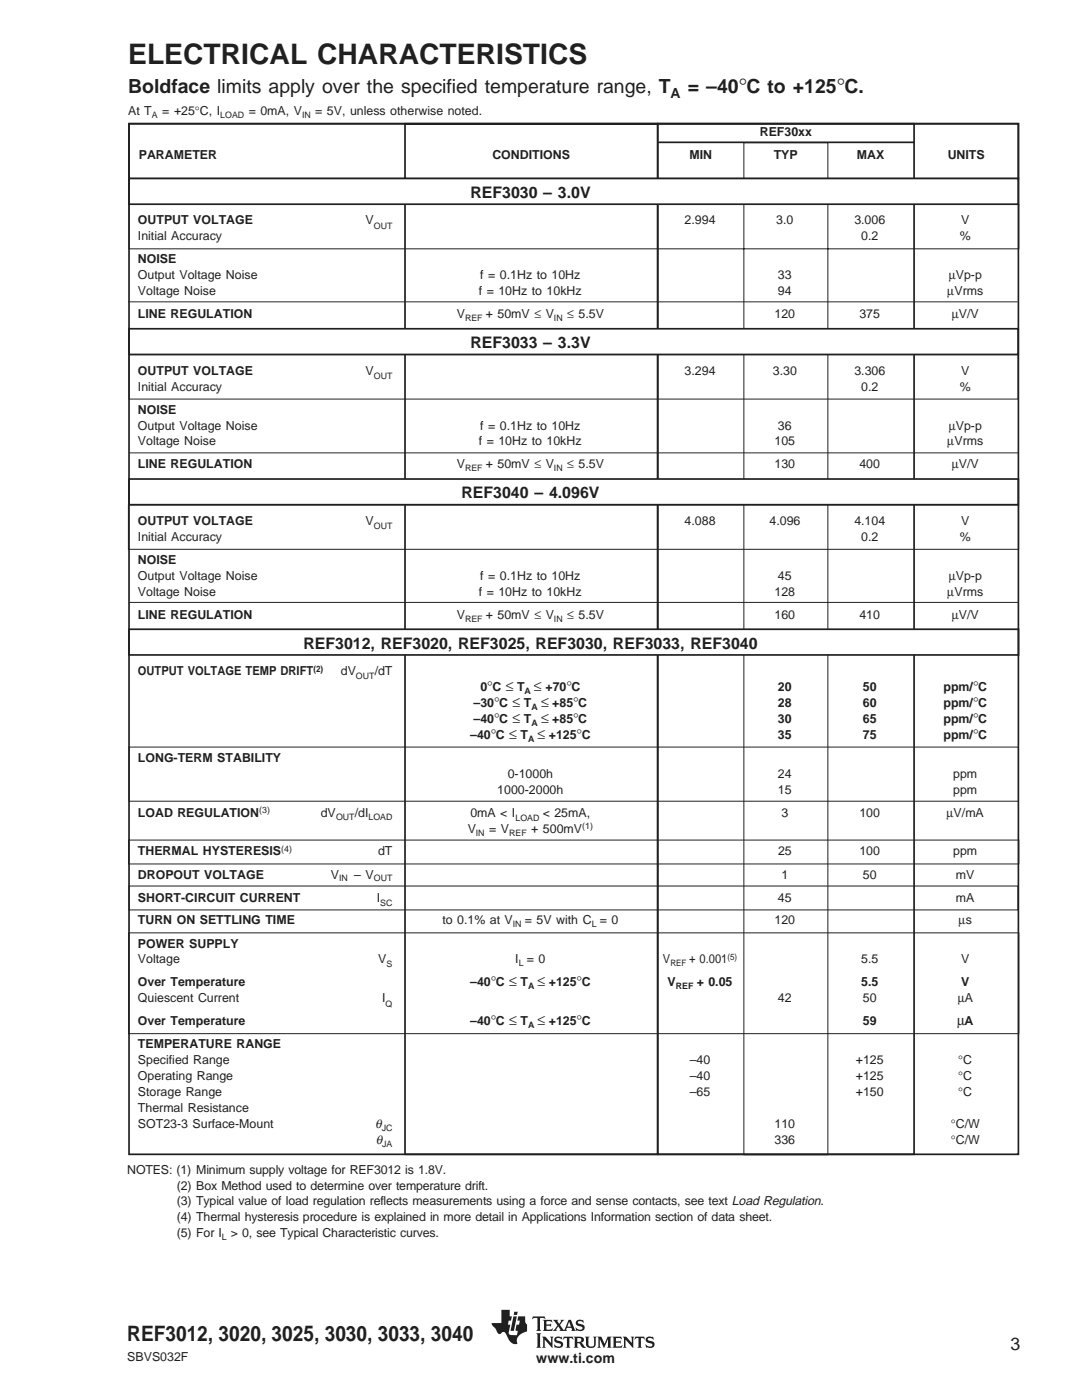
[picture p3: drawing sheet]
<svg xmlns="http://www.w3.org/2000/svg" width="216mm" height="279mm" viewBox="0 0 216 279" stroke-linecap="round" stroke-linejoin="round" font-family="sans-serif">
<defs><g id="words">
<text font-size="5.6" fill="#231f20" x="25.6" y="12.7">ELECTRICAL CHARACTERISTICS</text>
<text font-size="4.2" fill="#231f20" x="25.4" y="267.7">REF3012, 3020, 3025, 3030, 3033, 3040</text>
<g font-size="3.9" fill="#231f20">
<text x="25.6" y="18.6">Boldface limits apply over the specified temperature range, T</text>
<text x="137.3" y="18.6">= –40°C to +125°C.</text>
</g>
<text font-size="3.5" fill="#231f20" x="201.6" y="269.3">3</text>
<g font-size="3.2" fill="#231f20">
<text x="93.9" y="39.5">REF3030 – 3.0V</text>
<text x="93.9" y="69.5">REF3033 – 3.3V</text>
<text x="92.1" y="99.5">REF3040 – 4.096V</text>
<text x="60.5" y="129.5">REF3012, REF3020, REF3025, REF3030, REF3033, REF3040</text>
</g>
<g font-size="2.8" fill="#231f20">
<text x="133.8" y="19.5">A</text>
<text x="97.2" y="137.9">°</text>
<text x="100.9" y="137.9">≤</text>
<text x="106.6" y="137.9">≤</text>
<text x="113" y="137.9">°</text>
<text x="194.2" y="137.9">°</text>
<text x="98.6" y="141.1">°</text>
<text x="102.3" y="141.1">≤</text>
<text x="107.9" y="141.1">≤</text>
<text x="114.4" y="141.1">°</text>
<text x="194.2" y="141.1">°</text>
<text x="97.9" y="147.4">°</text>
<text x="98.6" y="144.3">°</text>
<text x="101.6" y="147.4">≤</text>
<text x="102.3" y="144.3">≤</text>
<text x="107.3" y="147.4">≤</text>
<text x="107.9" y="144.3">≤</text>
<text x="114.4" y="144.3">°</text>
<text x="115.1" y="147.4">°</text>
<text x="194.2" y="144.3">°</text>
<text x="194.2" y="147.4">°</text>
<text x="97.9" y="196.8">°</text>
<text x="101.6" y="196.8">≤</text>
<text x="107.3" y="196.8">≤</text>
<text x="115.1" y="196.8">°</text>
<text x="97.9" y="204.6">°</text>
<text x="101.6" y="204.6">≤</text>
<text x="107.3" y="204.6">≤</text>
<text x="115.1" y="204.6">°</text>
<text x="191" y="204.6">µ</text>
<text x="107" y="272">www.ti.com</text>
</g>
<g font-size="2.5" fill="#231f20">
<text x="25.6" y="22.9">At T</text>
<text x="32.4" y="22.9">= +25°C, I</text>
<text x="49.6" y="22.9">= 0mA, V</text>
<text x="62.9" y="22.9">= 5V, unless otherwise noted.</text>
<text x="151.6" y="27.2">REF30xx</text>
<text x="27.7" y="31.7">PARAMETER</text>
<text x="98.3" y="31.7">CONDITIONS</text>
<text x="137.6" y="31.7">MIN</text>
<text x="154.4" y="31.7">TYP</text>
<text x="171" y="31.7">MAX</text>
<text x="189.1" y="31.7">UNITS</text>
<text x="27.5" y="44.8">OUTPUT VOLTAGE</text>
<text x="27.5" y="48">Initial Accuracy</text>
<text x="72.9" y="44.8">V</text>
<text x="136.6" y="44.8">2.994</text>
<text x="154.9" y="44.8">3.0</text>
<text x="170.5" y="44.8">3.006</text>
<text x="171.8" y="48">0.2</text>
<text x="191.5" y="48">%</text>
<text x="191.8" y="44.8">V</text>
<text x="27.5" y="52.6">NOISE</text>
<text x="27.5" y="58.9">Voltage Noise</text>
<text x="27.5" y="55.8">Output Voltage Noise</text>
<text x="95.5" y="58.9">f = 10Hz to 10kHz</text>
<text x="95.8" y="55.8">f = 0.1Hz to 10Hz</text>
<text x="155.2" y="58.9">94</text>
<text x="155.2" y="55.8">33</text>
<text x="189" y="58.9">µVrms</text>
<text x="189.3" y="55.8">µVp-p</text>
<text x="27.5" y="63.5">LINE REGULATION</text>
<text x="91.1" y="63.5">V</text>
<text x="96.9" y="63.5">+ 50mV ≤ V</text>
<text x="113.2" y="63.5">≤ 5.5V</text>
<text x="154.6" y="63.5">120</text>
<text x="171.5" y="63.5">375</text>
<text x="189.9" y="63.5">µV/V</text>
<text x="27.5" y="74.8">OUTPUT VOLTAGE</text>
<text x="27.5" y="78">Initial Accuracy</text>
<text x="72.9" y="74.8">V</text>
<text x="136.6" y="74.8">3.294</text>
<text x="154.2" y="74.8">3.30</text>
<text x="170.5" y="74.8">3.306</text>
<text x="171.8" y="78">0.2</text>
<text x="191.5" y="78">%</text>
<text x="191.8" y="74.8">V</text>
<text x="27.5" y="82.5">NOISE</text>
<text x="27.5" y="88.9">Voltage Noise</text>
<text x="27.5" y="85.7">Output Voltage Noise</text>
<text x="95.5" y="88.9">f = 10Hz to 10kHz</text>
<text x="95.8" y="85.7">f = 0.1Hz to 10Hz</text>
<text x="154.5" y="88.9">105</text>
<text x="155.2" y="85.7">36</text>
<text x="189" y="88.9">µVrms</text>
<text x="189.3" y="85.7">µVp-p</text>
<text x="27.5" y="93.5">LINE REGULATION</text>
<text x="91.1" y="93.5">V</text>
<text x="96.9" y="93.5">+ 50mV ≤ V</text>
<text x="113.2" y="93.5">≤ 5.5V</text>
<text x="154.6" y="93.5">130</text>
<text x="171.5" y="93.5">400</text>
<text x="189.9" y="93.5">µV/V</text>
<text x="27.5" y="104.8">OUTPUT VOLTAGE</text>
<text x="27.5" y="107.9">Initial Accuracy</text>
<text x="72.9" y="104.8">V</text>
<text x="136.6" y="104.8">4.088</text>
<text x="153.5" y="104.8">4.096</text>
<text x="170.5" y="104.8">4.104</text>
<text x="171.8" y="107.9">0.2</text>
<text x="191.5" y="107.9">%</text>
<text x="191.8" y="104.8">V</text>
<text x="27.5" y="112.5">NOISE</text>
<text x="27.5" y="118.9">Voltage Noise</text>
<text x="27.5" y="115.7">Output Voltage Noise</text>
<text x="95.5" y="118.9">f = 10Hz to 10kHz</text>
<text x="95.8" y="115.7">f = 0.1Hz to 10Hz</text>
<text x="154.5" y="118.9">128</text>
<text x="155.2" y="115.7">45</text>
<text x="189" y="118.9">µVrms</text>
<text x="189.3" y="115.7">µVp-p</text>
<text x="27.5" y="123.5">LINE REGULATION</text>
<text x="91.1" y="123.5">V</text>
<text x="96.9" y="123.5">+ 50mV ≤ V</text>
<text x="113.2" y="123.5">≤ 5.5V</text>
<text x="154.6" y="123.5">160</text>
<text x="171.5" y="123.5">410</text>
<text x="189.9" y="123.5">µV/V</text>
<text x="27.5" y="134.7">OUTPUT VOLTAGE TEMP DRIFT</text>
<text x="68" y="134.7">dV</text>
<text x="74.8" y="134.7">/dT</text>
<text x="95.9" y="137.9">0 C</text>
<text x="103.2" y="137.9">T</text>
<text x="108.8" y="137.9">+70 C</text>
<text x="155.2" y="137.9">20</text>
<text x="172.2" y="137.9">50</text>
<text x="188.3" y="137.9">ppm/ C</text>
<text x="94.5" y="141.1">–30 C</text>
<text x="104.5" y="141.1">T</text>
<text x="110.2" y="141.1">+85 C</text>
<text x="155.2" y="141.1">28</text>
<text x="172.2" y="141.1">60</text>
<text x="188.3" y="141.1">ppm/ C</text>
<text x="93.8" y="147.4">–40 C</text>
<text x="94.5" y="144.3">–40 C</text>
<text x="103.8" y="147.4">T</text>
<text x="104.5" y="144.3">T</text>
<text x="109.5" y="147.4">+125 C</text>
<text x="110.2" y="144.3">+85 C</text>
<text x="155.2" y="147.4">35</text>
<text x="155.2" y="144.3">30</text>
<text x="172.2" y="147.4">75</text>
<text x="172.2" y="144.3">65</text>
<text x="188.3" y="147.4">ppm/ C</text>
<text x="188.3" y="144.3">ppm/ C</text>
<text x="27.5" y="152.1">LONG-TERM STABILITY</text>
<text x="101.3" y="155.2">0-1000h</text>
<text x="155.2" y="155.2">24</text>
<text x="190.2" y="155.2">ppm</text>
<text x="99.2" y="158.4">1000-2000h</text>
<text x="155.2" y="158.4">15</text>
<text x="190.2" y="158.4">ppm</text>
<text x="27.5" y="163">LOAD REGULATION</text>
<text x="64" y="163">dV</text>
<text x="70.8" y="163">/dI</text>
<text x="93.3" y="166.2">V</text>
<text x="93.9" y="163">0mA &lt; I</text>
<text x="97.6" y="166.2">= V</text>
<text x="106" y="166.2">+ 500mV</text>
<text x="108.3" y="163">&lt; 25mA,</text>
<text x="155.9" y="163">3</text>
<text x="171.5" y="163">100</text>
<text x="188.9" y="163">µV/mA</text>
<text x="27.5" y="170.7">THERMAL HYSTERESIS</text>
<text x="75.4" y="170.7">dT</text>
<text x="155.2" y="170.7">25</text>
<text x="171.5" y="170.7">100</text>
<text x="190.2" y="170.7">ppm</text>
<text x="27.5" y="175.3">DROPOUT VOLTAGE</text>
<text x="27.5" y="179.9">SHORT-CIRCUIT CURRENT</text>
<text x="66" y="175.3">V</text>
<text x="70.7" y="175.3">– V</text>
<text x="75.2" y="179.9">I</text>
<text x="155.2" y="179.9">45</text>
<text x="156" y="175.3">1</text>
<text x="172.2" y="175.3">50</text>
<text x="190.8" y="179.9">mA</text>
<text x="190.8" y="175.3">mV</text>
<text x="27.5" y="184.5">TURN ON SETTLING TIME</text>
<text x="88.3" y="184.5">to 0.1% at V</text>
<text x="104.7" y="184.5">= 5V with C = 0</text>
<text x="154.6" y="184.5">120</text>
<text x="191.3" y="184.5">µs</text>
<text x="27.5" y="189.1">POWER SUPPLY</text>
<text x="27.5" y="192.3">Voltage</text>
<text x="27.5" y="196.8">Over Temperature</text>
<text x="75.5" y="192.3">V</text>
<text x="93.8" y="196.8">–40 C</text>
<text x="102.8" y="192.3">I = 0</text>
<text x="103.8" y="196.8">T</text>
<text x="109.5" y="196.8">+125 C</text>
<text x="132.3" y="192.3">V</text>
<text x="133.2" y="196.8">V</text>
<text x="137.5" y="192.3">+ 0.001</text>
<text x="139" y="196.8">+ 0.05</text>
<text x="171.8" y="192.3">5.5</text>
<text x="171.8" y="196.8">5.5</text>
<text x="191.8" y="196.8">V</text>
<text x="191.8" y="192.3">V</text>
<text x="27.5" y="200">Quiescent Current</text>
<text x="76.2" y="200">I</text>
<text x="155.2" y="200">42</text>
<text x="172.2" y="200">50</text>
<text x="191.1" y="200">µA</text>
<text x="27.5" y="209.2">TEMPERATURE RANGE</text>
<text x="27.5" y="204.6">Over Temperature</text>
<text x="93.8" y="204.6">–40 C</text>
<text x="103.8" y="204.6">T</text>
<text x="109.5" y="204.6">+125 C</text>
<text x="172.2" y="204.6">59</text>
<text x="192.4" y="204.6">A</text>
<text x="27.5" y="212.4">Specified Range</text>
<text x="27.5" y="215.6">Operating Range</text>
<text x="137.6" y="212.4">–40</text>
<text x="137.6" y="215.6">–40</text>
<text x="170.8" y="212.4">+125</text>
<text x="170.8" y="215.6">+125</text>
<text x="191.2" y="212.4">°C</text>
<text x="191.2" y="215.6">°C</text>
<text x="27.5" y="218.7">Storage Range</text>
<text x="27.5" y="221.9">Thermal Resistance</text>
<text x="137.6" y="218.7">–65</text>
<text x="170.8" y="218.7">+150</text>
<text x="191.2" y="218.7">°C</text>
<text x="27.5" y="225.1">SOT23-3 Surface-Mount</text>
<text x="74.9" y="225.1">θ</text>
<text x="154.6" y="225.1">110</text>
<text x="189.7" y="225.1">°C/W</text>
<text x="75" y="228.3">θ</text>
<text x="154.6" y="228.3">336</text>
<text x="189.7" y="228.3">°C/W</text>
<text x="25.4" y="234.2">NOTES: (1) Minimum supply voltage for REF3012 is 1.8V.</text>
<text x="35.3" y="237.4">(2) Box Method used to determine over temperature drift.</text>
<text x="35.3" y="243.8">(4) Thermal hysteresis procedure is explained in more detail in Applications Information section of data sheet.</text>
<text x="35.3" y="240.6">(3) Typical value of load regulation reflects measurements using a force and sense contacts, see text Load Regulation.</text>
<text x="35.3" y="246.9">(5) For I</text>
<text x="46.1" y="246.9">&gt; 0, see Typical Characteristic curves.</text>
<text x="25.4" y="271.6">SBVS032F</text>
</g>
<g font-size="1.8" fill="#231f20">
<text x="30.3" y="23.5">A</text>
<text x="43.9" y="23.5">LOAD</text>
<text x="60.3" y="23.5">IN</text>
<text x="74.6" y="45.6">OUT</text>
<text x="92.8" y="64.1">REF</text>
<text x="110.5" y="64.1">IN</text>
<text x="74.6" y="75.6">OUT</text>
<text x="92.8" y="94.1">REF</text>
<text x="110.5" y="94.1">IN</text>
<text x="74.6" y="105.6">OUT</text>
<text x="92.8" y="124">REF</text>
<text x="110.5" y="124">IN</text>
<text x="62.5" y="134.1">(2)</text>
<text x="71" y="135.6">OUT</text>
<text x="104.6" y="138.5">A</text>
<text x="106" y="141.7">A</text>
<text x="105.4" y="148">A</text>
<text x="106" y="144.9">A</text>
<text x="51.7" y="162.3">(3)</text>
<text x="67.1" y="163.6">OUT</text>
<text x="73.5" y="163.6">LOAD</text>
<text x="95" y="166.8">IN</text>
<text x="101.6" y="166.8">REF</text>
<text x="102.9" y="163.8">LOAD</text>
<text x="116.2" y="165.4">(1)</text>
<text x="56.1" y="170.1">(4)</text>
<text x="67.6" y="175.9">IN</text>
<text x="74.6" y="175.9">OUT</text>
<text x="75.9" y="180.8">SC</text>
<text x="102.3" y="185.1">IN</text>
<text x="118.1" y="185.1">L</text>
<text x="145.2" y="191.6">(5)</text>
<text x="77.1" y="193.1">S</text>
<text x="103.5" y="192.8">L</text>
<text x="105.4" y="197.4">A</text>
<text x="133.8" y="192.8">REF</text>
<text x="134.9" y="197.4">REF</text>
<text x="76.9" y="200.9">Q</text>
<text x="105.4" y="205.2">A</text>
<text x="76.2" y="225.6">JC</text>
<text x="76.2" y="228.8">JA</text>
<text x="44.3" y="247.5">L</text>
</g>
</g></defs>
<g fill="#231f20">
<path d="M106.3 262.7l-.1 .6 .3-.3 .7 .1v2.2l-.2 .3h1l-.3-.3v-2.1l.1-.2h.5l.5 .3-.1-.6zM108.3 263.4l.2 .3v1.7l-.2 .2h1.8l.2-.5-.4 .2h-.9v-.7h.7l.3 .2v-.7l-.3 .2h-.7v-.6h.7l.5 .2-.1-.5zM110.3 263.4l.9 1.1-.9 1.1h.8l-.1-.2 .4-.7 .4 .7-.2 .2h1.5l-.1-.1 .1-.5h.9l.1 .4-.1 .2h.9l-1-2.2h-.5l-.9 2.1-.8-1.1 .9-1h-.8l.2 .2-.4 .6-.4-.6 .2-.2zM113.6 263.8l.3 1h-.7zM115 263.6l-.1 .5 .1 .3 1.2 .6v.2l-.4 .2-.4-.1-.6-.3 .2 .6h.4a.95 .95 0 0 0 1.3-.5l-.2-.6-.9-.3a.3 .3 0 0 1-.3-.4 .3 .3 0 0 1 .5-.2l.7 .4-.2-.6-.1 .1-.6-.1zM107 266.1l.2 .3v2.2l-.2 .4h1l-.2-.2v-2.5l.2-.2zM108.2 266.8l.2 .2v1.7l-.2 .3h.7l-.2-.3v-1.4l1.5 1.7v-1.9l.2-.3h-.7l.2 .2 .1 1-1.2-1.2zM110.8 266.9l-.2 .4v.4l.4 .3 .8 .2 .1 .3-.2 .2h-.4l-.7-.4 .1 .7 1.3-.1 .3-.4v-.5l-.4-.3-.8-.2-.1-.3 .2-.2h.3l.7 .4-.2-.6-.1 .1-.7-.2zM112.5 266.8l-.1 .6 .2-.3h.5v1.7l-.2 .2h.9l-.2-.3v-1.6h.5l.3 .3-.1-.6zM114.5 266.8l.2 .2v1.8l-.2 .2h.9l-.2-.3v-.6h.4l.7 .9h.6l-1-1 .4-.2 .2-.3a.54 .54 0 0 0-.4-.7zM115.2 267.1h.7v.5l-.2 .2h-.5zM116.7 266.8l.2 .2v1.3l.2 .4 .5 .3h.6a.67 .67 0 0 0 .7-.7v-1.3l.2-.2h-.8l.2 .2v1.4l-.3 .3h-.6l-.2-.2v-1.5l.2-.2zM119.2 266.8l.2 .2v1.7l-.2 .3h.7l-.2-.3v-1.5l.8 1.8 .8-1.8v1.5l-.2 .3h.9l-.2-.2v-1.8l.2-.2h-.8l-.6 1.4-.6-1.4zM122.2 266.8l.2 .2v1.7l-.2 .3h1.8l.2-.6-.4 .3h-.9v-.7h.7l.2 .1v-.6l-.2 .2h-.7v-.6l.8-.1 .4 .3-.2-.5zM124.3 266.8l.2 .2v1.7l-.2 .3h.7l-.2-.3v-1.4l1.6 1.7v-1.9l.2-.3h-.7l.2 .2v1l-1.2-1.2zM126.8 266.8l-.2 .6 .3-.3h.5v1.6l-.2 .3h.9l-.2-.2v-1.7h.5l.3 .3-.2-.6zM129 266.9l-.2 .5 .1 .3 .3 .2 .6 .2a.32 .32 0 0 1 .4 .3 .32 .32 0 0 1-.3 .3h-.6l-.5-.4 .1 .7h1.3l.4-.5-.2-.7-.9-.3a.26 .26 0 0 1-.3-.2 .26 .26 0 0 1 .3-.3l1 .3-.2-.5-.2 .1-.6-.2z" fill-rule="evenodd"/>
<path d="M100 261.4v2.6h-1.9l.1 .5 .6 .6 .4 .8a.52 .52 0 0 0 .5 .4 .52 .52 0 0 0 .5-.4 .67 .67 0 0 1 .9 .6l.8 1.4 .5 .3 .6 .1a.24 .24 0 0 0 .3-.2 .24 .24 0 0 0-.2-.3l.1-.7 .4-.6 .7-.5 .9-.3v-1.4l-.4-.5v-1.1h-1.4l-.2 .9h.5l-.1 .8h-.5l-.2 .9v.3h.4l-.2 .9-1.4-.1-.2-.2v-.3l.3-1.5h-.5l.2-.8h.5l.1-.9h-.4v-1.3zM102.4 262.7l-.5 2.9h.6l.6-2.9zM102.6 261.8l-.1 .6h.7l.1-.6z" fill-rule="evenodd"/>
</g>
<path d="M25.7 24.7h177.5v10.9h-177.5zM80.8 24.7h50.4v205.7h-50.4zM131.2 24.7h51.2v205.7h-51.2zM131.3 28.4h51.2" fill="none" stroke="#231f20" stroke-width=".34"/>
<path d="M148.4 28.5h16.8v202h-16.8zM25.8 40.8h177.5v8.9h-177.5z" fill="none" stroke="#231f20" stroke-width=".2"/>
<path d="M25.7 35.6h177.5v5.2h-177.5z" fill-rule="evenodd" fill="#fff" stroke="#231f20" stroke-width=".34"/>
<path d="M25.8 70.8h177.4v8.8h-177.4z" fill="none" stroke="#231f20" stroke-width=".2"/>
<path d="M25.7 65.6h177.5v5.1h-177.5z" fill-rule="evenodd" fill="#fff" stroke="#231f20" stroke-width=".34"/>
<path d="M25.6 60.2h177.4M25.6 100.8h177.7v8.8h-177.7z" fill="none" stroke="#231f20" stroke-width=".2"/>
<path d="M25.7 95.6h177.5v5.1h-177.5z" fill-rule="evenodd" fill="#fff" stroke="#231f20" stroke-width=".34"/>
<path d="M25.7 90.4h177.5M25.7 120.2h177.4M25.8 149.1h177.4v10.8h-177.4z" fill="none" stroke="#231f20" stroke-width=".2"/>
<path d="M25.7 125.6h177.5v5.1h-177.5z" fill-rule="evenodd" fill="#fff" stroke="#231f20" stroke-width=".34"/>
<path d="M25.7 167.7h177.6v4.7h-177.6zM25.8 176.8h177.3v4.8h-177.3zM25.7 186.2h177.6v20.1h-177.6z" fill="none" stroke="#231f20" stroke-width=".2"/>
<path d="M25.7 24.7h177.5v205.7h-177.5z" fill="none" stroke="#231f20" stroke-width=".34"/>
<use href="#words"/>
</svg>
